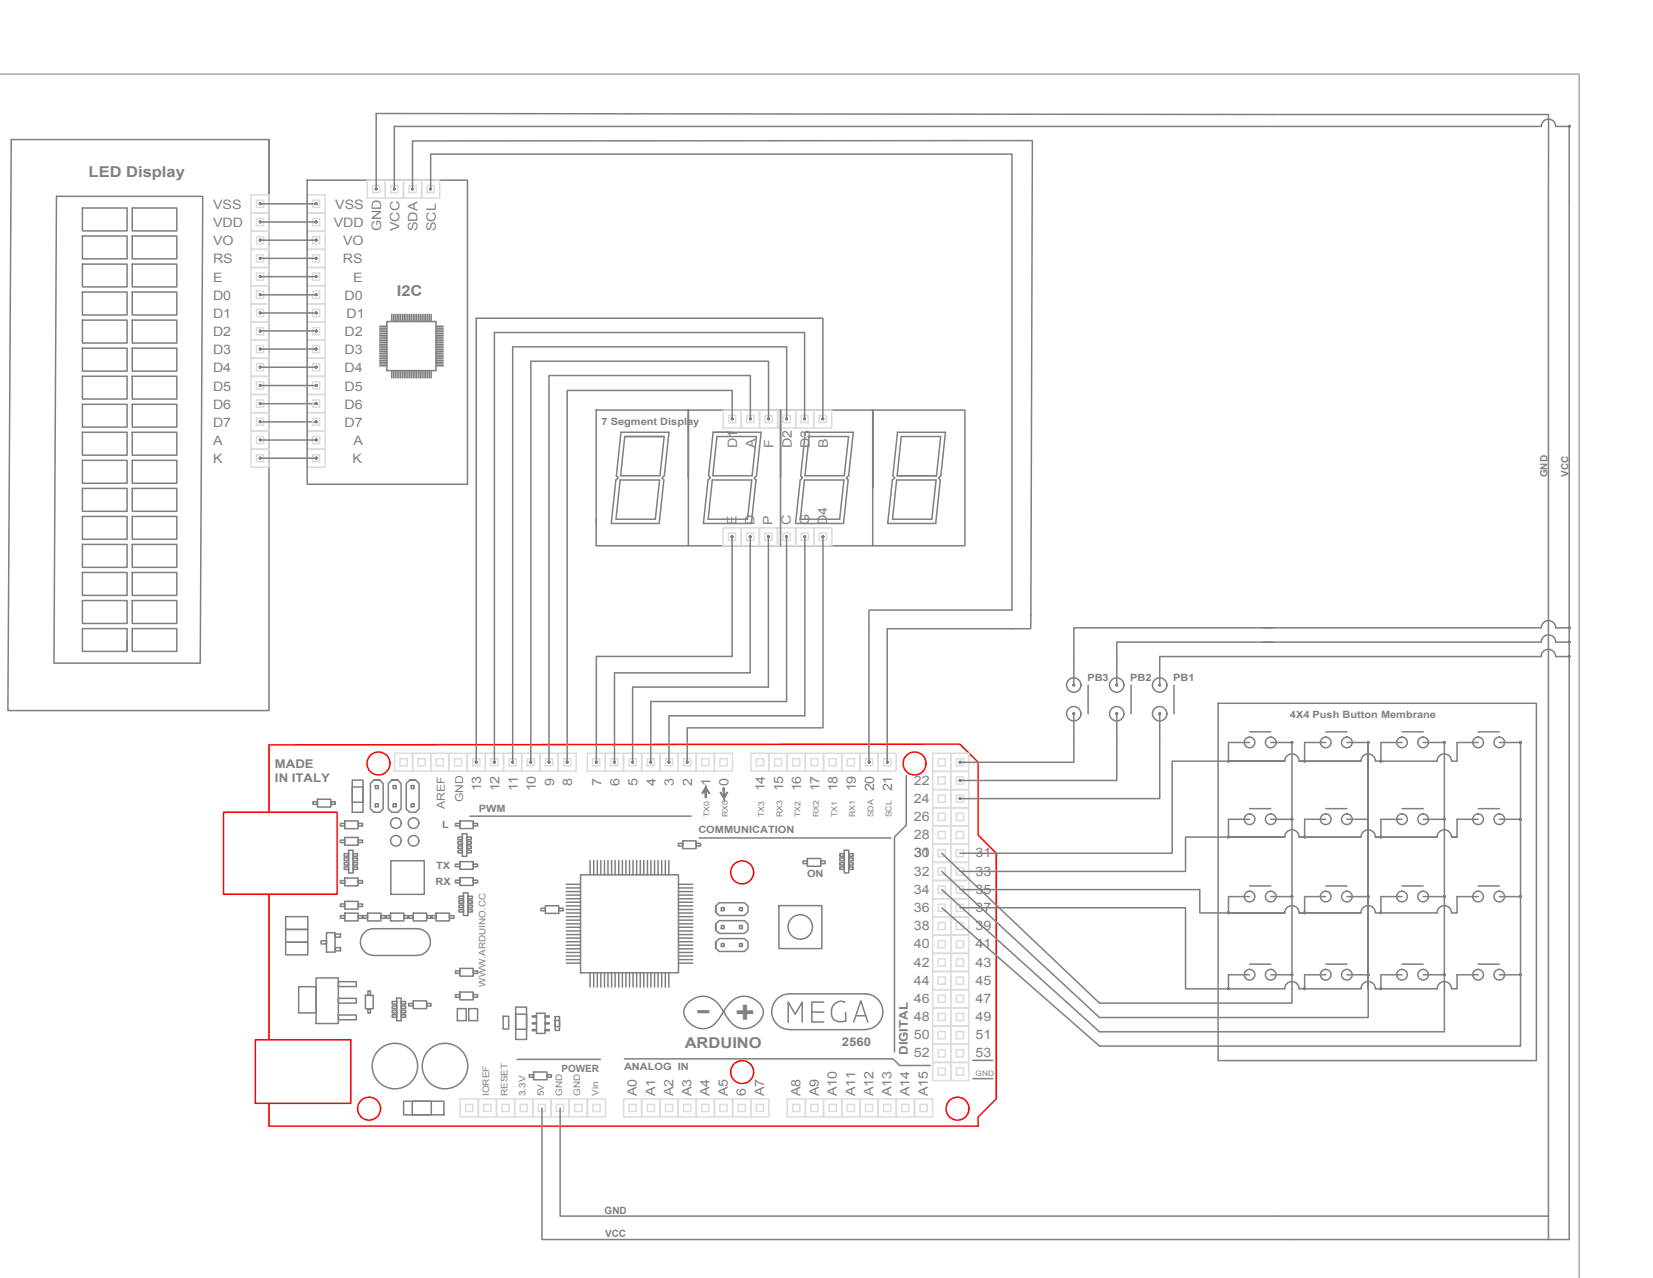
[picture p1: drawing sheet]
<svg xmlns="http://www.w3.org/2000/svg" width="279mm" height="216mm" viewBox="0 0 279 216" stroke-linecap="round" stroke-linejoin="round" font-family="sans-serif">
<defs><g id="words">
<text font-size="6.8" fill="#808080" x="117.6" y="172.7">-</text>
<text font-size="5.1" fill="#808080" x="124.3" y="172.7">+</text>
<g font-size="2.5" fill="#808080">
<text x="15" y="29.9">LED Display</text>
<text x="67.1" y="49.9">I2C</text>
<text x="115.7" y="177.1">ARDUINO</text>
</g>
<g font-size="2.2" fill="#808080">
<text x="36" y="35.3">VSS</text>
<text x="56.7" y="35.3">VSS</text>
<text x="36" y="38.4">VDD</text>
<text x="36" y="41.4">VO</text>
<text x="56.4" y="38.4">VDD</text>
<text x="58" y="41.4">VO</text>
<text x="64.4" y="39" transform="rotate(-90 64.4 39)">GND</text>
<text x="67.5" y="39" transform="rotate(-90 67.5 39)">VCC</text>
<text x="70.6" y="39" transform="rotate(-90 70.6 39)">SDA</text>
<text x="73.7" y="39" transform="rotate(-90 73.7 39)">SCL</text>
<text x="36" y="44.5">RS</text>
<text x="36" y="47.6">E</text>
<text x="58" y="44.5">RS</text>
<text x="59.7" y="47.6">E</text>
<text x="36" y="50.7">D0</text>
<text x="36" y="53.7">D1</text>
<text x="58.2" y="50.7">D0</text>
<text x="58.5" y="53.7">D1</text>
<text x="36" y="56.8">D2</text>
<text x="36" y="59.8">D3</text>
<text x="58.2" y="59.8">D3</text>
<text x="58.3" y="56.8">D2</text>
<text x="36" y="62.9">D4</text>
<text x="36" y="66">D5</text>
<text x="58.2" y="66">D5</text>
<text x="58.2" y="62.9">D4</text>
<text x="36" y="69">D6</text>
<text x="58.2" y="69">D6</text>
<text x="36" y="72.1">D7</text>
<text x="36" y="75.1">A</text>
<text x="58.2" y="72.1">D7</text>
<text x="59.8" y="75.1">A</text>
<text x="124.6" y="75.8" transform="rotate(-90 124.6 75.8)">D1</text>
<text x="127.7" y="75.8" transform="rotate(-90 127.7 75.8)">A</text>
<text x="130.7" y="75.8" transform="rotate(-90 130.7 75.8)">F</text>
<text x="133.8" y="75.8" transform="rotate(-90 133.8 75.8)">D2</text>
<text x="136.9" y="75.8" transform="rotate(-90 136.9 75.8)">D3</text>
<text x="139.9" y="75.8" transform="rotate(-90 139.9 75.8)">B</text>
<text x="36" y="78.3">K</text>
<text x="59.6" y="78.3">K</text>
<text x="124.5" y="88.7" transform="rotate(-90 124.5 88.7)">E</text>
<text x="127.5" y="88.7" transform="rotate(-90 127.5 88.7)">D</text>
<text x="130.6" y="88.7" transform="rotate(-90 130.6 88.7)">P</text>
<text x="133.7" y="88.7" transform="rotate(-90 133.7 88.7)">C</text>
<text x="136.8" y="88.7" transform="rotate(-90 136.8 88.7)">G</text>
<text x="139.8" y="88.7" transform="rotate(-90 139.8 88.7)">D4</text>
<text x="81.3" y="133.7" transform="rotate(-90 81.3 133.7)">13</text>
<text x="84.4" y="133.7" transform="rotate(-90 84.4 133.7)">12</text>
<text x="87.5" y="133.7" transform="rotate(-90 87.5 133.7)">11</text>
<text x="90.6" y="133.7" transform="rotate(-90 90.6 133.7)">10</text>
<text x="93.6" y="132.8" transform="rotate(-90 93.6 132.8)">9</text>
<text x="96.7" y="132.8" transform="rotate(-90 96.7 132.8)">8</text>
<text x="101.6" y="132.8" transform="rotate(-90 101.6 132.8)">7</text>
<text x="104.7" y="132.8" transform="rotate(-90 104.7 132.8)">6</text>
<text x="107.8" y="132.8" transform="rotate(-90 107.8 132.8)">5</text>
<text x="110.8" y="132.8" transform="rotate(-90 110.8 132.8)">4</text>
<text x="113.9" y="132.8" transform="rotate(-90 113.9 132.8)">3</text>
<text x="117" y="132.8" transform="rotate(-90 117 132.8)">2</text>
<text x="120.1" y="132.8" transform="rotate(-90 120.1 132.8)">1</text>
<text x="123.1" y="132.8" transform="rotate(-90 123.1 132.8)">0</text>
<text x="129.3" y="133.7" transform="rotate(-90 129.3 133.7)">14</text>
<text x="132.4" y="133.7" transform="rotate(-90 132.4 133.7)">15</text>
<text x="135.4" y="133.7" transform="rotate(-90 135.4 133.7)">16</text>
<text x="138.5" y="133.7" transform="rotate(-90 138.5 133.7)">17</text>
<text x="141.6" y="133.7" transform="rotate(-90 141.6 133.7)">18</text>
<text x="144.7" y="133.7" transform="rotate(-90 144.7 133.7)">19</text>
<text x="147.7" y="133.7" transform="rotate(-90 147.7 133.7)">20</text>
<text x="150.8" y="133.7" transform="rotate(-90 150.8 133.7)">21</text>
<text x="154.5" y="132.5">22</text>
<text x="154.5" y="135.6">24</text>
<text x="154.5" y="138.7">26</text>
<text x="154.5" y="141.8">28</text>
<text x="154.5" y="144.8">30</text>
<text x="154.5" y="147.9">32</text>
<text x="154.5" y="144.8">31</text>
<text x="164.9" y="144.8">31</text>
<text x="164.9" y="147.9">33</text>
<text x="154.5" y="151">34</text>
<text x="154.5" y="154.1">36</text>
<text x="164.9" y="151">35</text>
<text x="164.9" y="154.1">37</text>
<text x="154.5" y="157.1">38</text>
<text x="154.5" y="160.2">40</text>
<text x="164.9" y="157.1">39</text>
<text x="164.9" y="160.2">41</text>
<text x="154.5" y="163.3">42</text>
<text x="154.5" y="166.3">44</text>
<text x="164.9" y="163.3">43</text>
<text x="164.9" y="166.3">45</text>
<text x="154.5" y="169.4">46</text>
<text x="154.5" y="172.5">48</text>
<text x="164.9" y="169.4">47</text>
<text x="164.9" y="172.5">49</text>
<text x="154.5" y="175.6">50</text>
<text x="154.5" y="178.6">52</text>
<text x="164.9" y="175.6">51</text>
<text x="164.9" y="178.6">53</text>
<text x="107.7" y="185.2" transform="rotate(-90 107.7 185.2)">A0</text>
<text x="110.7" y="185.2" transform="rotate(-90 110.7 185.2)">A1</text>
<text x="113.8" y="185.2" transform="rotate(-90 113.8 185.2)">A2</text>
<text x="116.9" y="185.2" transform="rotate(-90 116.9 185.2)">A3</text>
<text x="120" y="185.2" transform="rotate(-90 120 185.2)">A4</text>
<text x="123" y="185.2" transform="rotate(-90 123 185.2)">A5</text>
<text x="126.1" y="185.2" transform="rotate(-90 126.1 185.2)">6</text>
<text x="129.2" y="185.2" transform="rotate(-90 129.2 185.2)">A7</text>
<text x="135.3" y="185.2" transform="rotate(-90 135.3 185.2)">A8</text>
<text x="138.4" y="185.2" transform="rotate(-90 138.4 185.2)">A9</text>
<text x="141.5" y="185.2" transform="rotate(-90 141.5 185.2)">A10</text>
<text x="144.5" y="185.2" transform="rotate(-90 144.5 185.2)">A11</text>
<text x="147.6" y="185.2" transform="rotate(-90 147.6 185.2)">A12</text>
<text x="150.7" y="185.2" transform="rotate(-90 150.7 185.2)">A13</text>
<text x="153.8" y="185.2" transform="rotate(-90 153.8 185.2)">A14</text>
<text x="156.8" y="185.2" transform="rotate(-90 156.8 185.2)">A15</text>
</g>
<g font-size="2" fill="#808080">
<text x="46.5" y="129.7">MADE</text>
<text x="46.5" y="132.1">IN ITALY</text>
<text x="142.3" y="176.7">2560</text>
<text x="153.5" y="178.2" transform="rotate(-90 153.5 178.2)">DIGITAL</text>
</g>
<g font-size="1.9" fill="#808080">
<text x="75.2" y="136.7" transform="rotate(-90 75.2 136.7)">AREF</text>
<text x="78.3" y="135.6" transform="rotate(-90 78.3 135.6)">GND</text>
</g>
<g font-size="1.7" fill="#808080">
<text x="101.7" y="71.7">7 Segment Display</text>
<text x="261.6" y="80.7" transform="rotate(-90 261.6 80.7)">GND</text>
<text x="265.1" y="80.6" transform="rotate(-90 265.1 80.6)">VCC</text>
<text x="183.8" y="115.1">PB3</text>
<text x="191.1" y="115.1">PB2</text>
<text x="198.3" y="115.1">PB1</text>
<text x="218" y="121.3">4X4 Push Button Membrane</text>
<text x="80.9" y="137.1">PWM</text>
<text x="74.7" y="139.8">L</text>
<text x="118" y="140.8">COMMUNICATION</text>
<text x="73.6" y="149.5">RX</text>
<text x="73.7" y="146.8">TX</text>
<text x="136.4" y="148.2">ON</text>
<text x="94.9" y="181.1">POWER</text>
<text x="105.5" y="180.8">ANALOG IN</text>
<text x="102.2" y="205.1">GND</text>
<text x="102.3" y="209">VCC</text>
</g>
<g font-size="1.5" fill="#808080">
<text x="82.1" y="166.7" transform="rotate(-90 82.1 166.7)">WWW.ARDUINO.CC</text>
<text x="82.7" y="185.2" transform="rotate(-90 82.7 185.2)">IOREF</text>
<text x="85.8" y="185.2" transform="rotate(-90 85.8 185.2)">RESET</text>
<text x="88.8" y="185.2" transform="rotate(-90 88.8 185.2)">3.3V</text>
<text x="91.9" y="185.2" transform="rotate(-90 91.9 185.2)">5V</text>
<text x="95" y="185.2" transform="rotate(-90 95 185.2)">GND</text>
<text x="98.1" y="185.2" transform="rotate(-90 98.1 185.2)">GND</text>
<text x="101.1" y="185.2" transform="rotate(-90 101.1 185.2)">Vin</text>
</g>
<g font-size="1.4" fill="#808080">
<text x="120" y="138.1" transform="rotate(-90 120 138.1)">TX0</text>
<text x="123" y="138.1" transform="rotate(-90 123 138.1)">RX0</text>
<text x="129.2" y="138.1" transform="rotate(-90 129.2 138.1)">TX3</text>
<text x="132.2" y="138.1" transform="rotate(-90 132.2 138.1)">RX3</text>
<text x="135.3" y="138.1" transform="rotate(-90 135.3 138.1)">TX2</text>
<text x="138.4" y="138.1" transform="rotate(-90 138.4 138.1)">RX2</text>
<text x="141.5" y="138.1" transform="rotate(-90 141.5 138.1)">TX1</text>
<text x="144.5" y="138.1" transform="rotate(-90 144.5 138.1)">RX1</text>
<text x="147.6" y="138.1" transform="rotate(-90 147.6 138.1)">SDA</text>
<text x="150.7" y="138.1" transform="rotate(-90 150.7 138.1)">SCL</text>
</g>
<text font-size="1.3" fill="#808080" x="164.9" y="181.7">GND</text>
</g></defs>
<!-- layer: 0 -->
<g fill="none" stroke="#f00" stroke-width=".25">
<path d="M37.8 137.2h19.2v13.9h-19.2zM45.5 137.2v-11.4l116.7-.1 3.1 3.1v12.3l3.1 3v41.5l-3.1 3.1v1.5h-119.8v-3.8M45.5 151.1v24.5M43.2 175.6h16.1v10.8h-16.1z"/>
<circle cx="64" cy="129" r="1.94"/>
<circle cx="154.6" cy="129" r="1.94"/>
<circle cx="125.4" cy="147.4" r="1.94"/>
<circle cx="62.4" cy="187.3" r="1.94"/>
<circle cx="125.4" cy="181.1" r="1.94"/>
<circle cx="161.9" cy="187.3" r="1.94"/>
</g>
<g fill="none" stroke="#dcdcdc" stroke-width=".25">
<path d="M42.4 32.9h3.1v3h-3.1zM42.4 36h3.1v3h-3.1zM42.4 39.1h3.1v3h-3.1zM43.3 33.8h1.3v1.2h-1.3zM43.3 36.9h1.3v1.2h-1.3zM43.3 40h1.3v1.2h-1.3zM51.9 32.9h3v3h-3zM51.9 36h3v3h-3zM51.9 39.1h3v3h-3zM52.8 33.8h1.2v1.2h-1.2zM52.8 36.9h1.2v1.2h-1.2zM52.8 40h1.2v1.2h-1.2z"/>
<path d="M62.1 30.4h3v3.1h-3zM63 31.3h1.2v1.3h-1.2zM65.2 30.4h3v3.1h-3zM66 31.3h1.3v1.3h-1.3zM68.2 30.4h3v3.1h-3zM69.1 31.3h1.2v1.3h-1.2zM71.3 30.4h3v3.1h-3zM72.2 31.3h1.2v1.3h-1.2zM42.4 42.1h3.1v3.1h-3.1zM42.4 45.2h3.1v3h-3.1zM42.4 48.3h3.1v3h-3.1zM42.4 51.4h3.1v3h-3.1z"/>
<path d="M42.4 54.4h3.1v3.1h-3.1zM42.4 57.5h3.1v3h-3.1zM43.3 43.1h1.3v1.2h-1.3zM43.3 46.1h1.3v1.2h-1.3zM43.3 49.2h1.3v1.2h-1.3zM43.3 52.3h1.3v1.2h-1.3zM43.3 55.4h1.3v1.2h-1.3zM43.3 58.4h1.3v1.2h-1.3zM51.9 42.1h3v3.1h-3zM51.9 45.2h3v3h-3zM51.9 48.3h3v3h-3zM51.9 51.4h3v3h-3z"/>
<path d="M51.9 54.4h3v3.1h-3zM51.9 57.5h3v3h-3zM52.8 43.1h1.2v1.2h-1.2zM52.8 46.1h1.2v1.2h-1.2zM52.8 49.2h1.2v1.2h-1.2zM52.8 52.3h1.2v1.2h-1.2zM52.8 55.4h1.2v1.2h-1.2zM52.8 58.4h1.2v1.2h-1.2zM42.4 60.5h3.1v3.1h-3.1zM42.4 63.6h3.1v3h-3.1zM42.4 66.7h3.1v3h-3.1zM42.4 69.7h3.1v3.1h-3.1z"/>
<path d="M42.4 72.8h3.1v3.1h-3.1zM42.4 75.9h3.1v3h-3.1zM43.3 61.4h1.3v1.3h-1.3zM43.3 64.5h1.3v1.2h-1.3zM43.3 67.6h1.3v1.2h-1.3zM43.3 70.7h1.3v1.2h-1.3zM43.3 73.7h1.3v1.3h-1.3zM43.3 76.8h1.3v1.2h-1.3zM51.9 60.5h3v3.1h-3zM51.9 63.6h3v3h-3zM51.9 66.7h3v3h-3zM51.9 69.7h3v3.1h-3z"/>
<path d="M51.9 72.8h3v3.1h-3zM51.9 75.9h3v3h-3zM52.8 61.4h1.2v1.3h-1.2zM52.8 64.5h1.2v1.2h-1.2zM52.8 67.6h1.2v1.2h-1.2zM52.8 70.7h1.2v1.2h-1.2zM52.8 73.7h1.2v1.3h-1.2zM52.8 76.8h1.2v1.2h-1.2zM122.2 69.3h3.1v3h-3.1zM123.1 70.2h1.3v1.2h-1.3zM125.3 69.3h3.1v3h-3.1zM126.2 70.2h1.2v1.2h-1.2z"/>
<path d="M128.4 69.3h3v3h-3zM129.3 70.2h1.2v1.2h-1.2zM131.5 69.3h3v3h-3zM132.4 70.2h1.2v1.2h-1.2zM134.5 69.3h3v3h-3zM135.4 70.2h1.2v1.2h-1.2zM137.6 69.3h3v3h-3zM138.5 70.2h1.2v1.2h-1.2zM122.2 89.2h3v3h-3zM123.1 90.1h1.2v1.2h-1.2zM125.3 89.2h3v3h-3zM126.2 90.1h1.2v1.2h-1.2z"/>
<path d="M128.4 89.2h3v3h-3zM129.3 90.1h1.2v1.2h-1.2zM131.4 89.2h3.1v3h-3.1zM132.4 90.1h1.2v1.2h-1.2zM134.5 89.2h3v3h-3zM135.4 90.1h1.2v1.2h-1.2zM137.6 89.2h3v3h-3zM138.5 90.1h1.2v1.2h-1.2zM66.7 127.3h3v3h-3zM67.6 128.2h1.2v1.2h-1.2zM69.8 127.3h3v3h-3zM70.7 128.2h1.2v1.2h-1.2z"/>
<path d="M72.8 127.3h3.1v3h-3.1zM73.7 128.2h1.3v1.2h-1.3zM75.9 127.3h3v3h-3zM76.8 128.2h1.2v1.2h-1.2zM79 127.3h3v3h-3zM79.9 128.2h1.2v1.2h-1.2zM82.1 127.3h3v3h-3zM83 128.2h1.2v1.2h-1.2zM85.1 127.3h3.1v3h-3.1zM86 128.2h1.2v1.2h-1.2zM88.2 127.3h3v3h-3zM89.1 128.2h1.2v1.2h-1.2z"/>
<path d="M91.3 127.3h3v3h-3zM92.2 128.2h1.2v1.2h-1.2zM94.4 127.3h3v3h-3zM95.3 128.2h1.2v1.2h-1.2zM99.3 127.3h3v3h-3zM100.2 128.2h1.2v1.2h-1.2zM102.3 127.3h3.1v3h-3.1zM103.3 128.2h1.2v1.2h-1.2zM105.4 127.3h3v3h-3zM106.3 128.2h1.2v1.2h-1.2zM108.5 127.3h3v3h-3zM109.4 128.2h1.2v1.2h-1.2z"/>
<path d="M111.6 127.3h3v3h-3zM112.5 128.2h1.2v1.2h-1.2zM114.6 127.3h3.1v3h-3.1zM115.5 128.2h1.3v1.2h-1.3zM117.7 127.3h3v3h-3zM118.6 128.2h1.2v1.2h-1.2zM120.8 127.3h3v3h-3zM121.7 128.2h1.2v1.2h-1.2zM126.9 127.3h3.1v3h-3.1zM127.8 128.2h1.3v1.2h-1.3zM130 127.3h3v3h-3zM130.9 128.2h1.2v1.2h-1.2z"/>
<path d="M133.1 127.3h3v3h-3zM134 128.2h1.2v1.2h-1.2zM136.1 127.3h3.1v3h-3.1zM137.1 128.2h1.2v1.2h-1.2zM139.2 127.3h3.1v3h-3.1zM140.1 128.2h1.3v1.2h-1.3zM142.3 127.3h3v3h-3zM143.2 128.2h1.2v1.2h-1.2zM145.4 127.3h3v3h-3zM146.3 128.2h1.2v1.2h-1.2zM148.4 127.3h3.1v3h-3.1zM149.4 128.2h1.2v1.2h-1.2z"/>
<path d="M157.7 127.3h3v3h-3zM157.7 130.3h3v3.1h-3zM157.7 133.4h3v3h-3zM157.7 136.5h3v3h-3zM157.7 139.6h3v3h-3zM158.6 128.2h1.2v1.2h-1.2zM158.6 131.2h1.2v1.3h-1.2zM158.6 134.3h1.2v1.2h-1.2zM158.6 137.4h1.2v1.2h-1.2zM160.7 127.3h3.1v3h-3.1zM160.7 130.3h3.1v3.1h-3.1zM160.7 133.4h3.1v3h-3.1z"/>
<path d="M160.7 136.5h3.1v3h-3.1zM160.7 139.6h3.1v3h-3.1zM161.6 128.2h1.3v1.2h-1.3zM161.6 131.2h1.3v1.3h-1.3zM161.6 134.3h1.3v1.2h-1.3zM161.6 137.4h1.3v1.2h-1.3zM157.7 142.6h3v3h-3zM157.7 145.7h3v3h-3zM157.7 148.8h3v3h-3zM157.7 151.8h3v3.1h-3zM157.7 154.9h3v3h-3zM157.7 158h3v3h-3z"/>
<path d="M158.6 140.5h1.2v1.2h-1.2zM158.6 143.5h1.2v1.2h-1.2zM158.6 146.6h1.2v1.2h-1.2zM158.6 149.7h1.2v1.2h-1.2zM158.6 152.8h1.2v1.2h-1.2zM158.6 155.8h1.2v1.2h-1.2zM158.6 158.9h1.2v1.2h-1.2zM160.7 142.6h3.1v3h-3.1zM160.7 145.7h3.1v3h-3.1zM160.7 148.8h3.1v3h-3.1zM160.7 151.8h3.1v3.1h-3.1zM160.7 154.9h3.1v3h-3.1z"/>
<path d="M160.7 158h3.1v3h-3.1zM161.6 140.5h1.3v1.2h-1.3zM161.6 143.5h1.3v1.2h-1.3zM161.6 146.6h1.3v1.2h-1.3zM161.6 149.7h1.3v1.2h-1.3zM161.6 152.8h1.3v1.2h-1.3zM161.6 155.8h1.3v1.2h-1.3zM161.6 158.9h1.3v1.2h-1.3zM157.7 161.1h3v3h-3zM157.7 164.1h3v3.1h-3zM157.7 167.2h3v3h-3zM157.7 170.3h3v3h-3z"/>
<path d="M157.7 173.4h3v3h-3zM157.7 176.4h3v3.1h-3zM157.7 179.5h3v3h-3zM158.6 162h1.2v1.2h-1.2zM158.6 165.1h1.2v1.2h-1.2zM158.6 168.1h1.2v1.2h-1.2zM158.6 171.2h1.2v1.2h-1.2zM158.6 174.3h1.2v1.2h-1.2zM158.6 177.3h1.2v1.3h-1.2zM160.7 161.1h3.1v3h-3.1zM160.7 164.1h3.1v3.1h-3.1zM160.7 167.2h3.1v3h-3.1z"/>
<path d="M160.7 170.3h3.1v3h-3.1zM160.7 173.4h3.1v3h-3.1zM160.7 176.4h3.1v3.1h-3.1zM160.7 179.5h3.1v3h-3.1zM161.6 162h1.3v1.2h-1.3zM161.6 165.1h1.3v1.2h-1.3zM161.6 168.1h1.3v1.2h-1.3zM161.6 171.2h1.3v1.2h-1.3zM161.6 174.3h1.3v1.2h-1.3zM161.6 177.3h1.3v1.3h-1.3zM77.8 185.7h3v3h-3zM78.7 186.6h1.2v1.2h-1.2z"/>
<path d="M80.9 185.7h3v3h-3zM81.8 186.6h1.2v1.2h-1.2zM83.9 185.7h3.1v3h-3.1zM84.9 186.6h1.2v1.2h-1.2zM87 185.7h3v3h-3zM87.9 186.6h1.2v1.2h-1.2zM90.1 185.7h3v3h-3zM91 186.6h1.2v1.2h-1.2zM93.2 185.7h3v3h-3zM94.1 186.6h1.2v1.2h-1.2zM96.2 185.7h3.1v3h-3.1zM97.1 186.6h1.3v1.2h-1.3z"/>
<path d="M99.3 185.7h3v3h-3zM100.2 186.6h1.2v1.2h-1.2zM105.4 185.7h3v3h-3zM106.3 186.6h1.2v1.2h-1.2zM108.5 185.7h3v3h-3zM109.4 186.6h1.2v1.2h-1.2zM111.6 185.7h3v3h-3zM112.5 186.6h1.2v1.2h-1.2zM114.6 185.7h3.1v3h-3.1zM115.5 186.6h1.3v1.2h-1.3zM117.7 185.7h3v3h-3zM118.6 186.6h1.2v1.2h-1.2z"/>
<path d="M120.8 185.7h3v3h-3zM121.7 186.6h1.2v1.2h-1.2zM123.9 185.7h3v3h-3zM124.8 186.6h1.2v1.2h-1.2zM126.9 185.7h3.1v3h-3.1zM127.8 186.6h1.3v1.2h-1.3zM133.1 185.7h3v3h-3zM134 186.6h1.2v1.2h-1.2zM136.1 185.7h3.1v3h-3.1zM137.1 186.6h1.2v1.2h-1.2zM139.2 185.7h3.1v3h-3.1zM140.1 186.6h1.3v1.2h-1.3z"/>
<path d="M142.3 185.7h3v3h-3zM143.2 186.6h1.2v1.2h-1.2zM145.4 185.7h3v3h-3zM146.3 186.6h1.2v1.2h-1.2zM148.4 185.7h3.1v3h-3.1zM149.4 186.6h1.2v1.2h-1.2zM151.5 185.7h3v3h-3zM152.4 186.6h1.2v1.2h-1.2zM154.6 185.7h3v3h-3zM155.5 186.6h1.2v1.2h-1.2zM158.6 180.4h1.2v1.2h-1.2zM161.6 180.4h1.3v1.2h-1.3z"/>
</g>
<g fill="none" stroke="#808080" stroke-width=".25">
<path d="M1.9 23.6h43.6v96.4h-44.2zM9.5 33.2h24.8l-.5 78.8h-24.7zM13.9 35.1h7.6v3.9h-7.6zM13.9 39.9h7.6v3.8h-7.6zM22.4 35.1h7.5v3.9h-7.5zM22.4 39.9h7.5v3.8h-7.5zM43.9 37.5h9.5M43.9 34.4h9.5M44 34.4h.1M44 37.5h.1M45.5 23.6v9.3M51.9 30.4h27.1v51.4h-27.1z"/>
<path d="M53.4 34.4h.1M53.4 37.5h.1M63.6 31.9h.1M63.6 31.9v-12.7l198.1 .1v190.1M66.7 31.9h.1M69.7 31.9v-8.1l104.8-.1-.3 82.5h-24.2v22.6M69.7 31.9h.1M72.8 31.9v-5.9h98.2v77.1h-24.1v25.7M72.8 31.9h.1M260.5 21.3a1.22 1.22 0 0 1 1.2-1.2 1.22 1.22 0 0 1 1.3 1.2l2.2 .1M260.5 21.4h-193.8v10.5M265.2 21.4v188h-173.6v-22.2"/>
<path d="M265.3 21.4h.1M13.9 44.6h7.6v3.9h-7.6zM13.9 49.3h7.6v3.9h-7.6zM13.9 54.1h7.6v3.9h-7.6zM13.9 58.8h7.6v3.9h-7.6zM22.4 44.6h7.5v3.9h-7.5zM22.4 49.3h7.5v3.9h-7.5zM22.4 54.1h7.5v3.9h-7.5zM22.4 58.8h7.5v3.9h-7.5zM43.9 59h9.5M43.9 55.9h9.5M43.9 52.9h9.5"/>
<path d="M43.9 49.8h9.5M43.9 46.7h9.5M43.9 43.6h9.5M43.9 40.6h9.5M44 40.6h.1M44 43.6h.1M44 46.7h.1M44 49.8h.1M44 59h.1M44 55.9h.1M44 52.9h.1M53.4 40.6h.1"/>
<path d="M53.4 43.6h.1M53.4 46.7h.1M53.4 49.8h.1M53.4 59h.1M53.5 52.9h.1M53.5 55.9h.1M64.2 58.5h1.2M64.2 58.8h1.2M64.2 59.1h1.2M64.2 59.4h1.2M64.2 59.7h1.2M64.2 60h1.2"/>
<path d="M64.2 55.1h1.2M64.2 55.4h1.2M64.2 55.7h1.2M64.2 56h1.2M64.2 56.3h1.2M64.2 56.6h1.2M64.2 56.9h1.2M64.2 57.3h1.2M64.2 57.6h1.2M64.2 57.8h1.2M64.2 58.2h1.2M65.4 54.3h8.3v8.3h-8.3z"/>
<path d="M66.2 53.1v1.2M66.5 53.1v1.2M66.8 53.1v1.2M67.1 53.1v1.2M67.4 53.1v1.2M67.7 53.1v1.2M68 53.1v1.2M68.3 53.1v1.2M68.6 53.1v1.2M68.9 53.1v1.2M69.2 53.1v1.2M69.5 53.1v1.2"/>
<path d="M69.9 53.1v1.2M70.1 53.1v1.2M70.4 53.1v1.2M70.8 53.1v1.2M71.1 53.1v1.2M71.4 53.1v1.2M71.7 53.1v1.2M72 53.1v1.2M72.3 53.1v1.2M72.6 53.1v1.2M72.9 53.1v1.2M73.7 58.5h1.2"/>
<path d="M73.7 58.8h1.2M73.7 59.1h1.2M73.7 59.4h1.2M73.7 59.7h1.2M73.7 60h1.2M73.7 55.1h1.2M73.7 55.4h1.2M73.7 55.7h1.2M73.7 56h1.2M73.7 56.3h1.2M73.7 56.6h1.2M73.7 56.9h1.2"/>
<path d="M73.7 57.3h1.2M73.7 57.6h1.2M73.7 57.8h1.2M73.7 58.2h1.2M13.9 63.6h7.6v3.8h-7.6zM13.9 68.3h7.6v3.9h-7.6zM13.9 73h7.6v3.9h-7.6zM13.9 77.8h7.6v3.8h-7.6zM22.4 63.6h7.5v3.8h-7.5zM22.4 68.3h7.5v3.9h-7.5zM22.4 73h7.5v3.9h-7.5zM22.4 77.8h7.5v3.8h-7.5z"/>
<path d="M43.9 71.3h9.5M43.9 68.2h9.5M43.9 77.4h9.5M43.9 74.3h9.5M43.9 65.1h9.5M43.9 62h9.5M44 62h.1M44 68.2h.1M44 65.1h.1M44 71.3h.1M44 74.3h.1M44 77.4h.1"/>
<path d="M53.4 62h.1M53.4 71.3h.1M53.5 65.1h.1M53.5 68.2h.1M53.5 74.3h.1M53.5 77.4h.1M64.2 60.3h1.2M64.2 60.6h1.2M64.2 60.9h1.2M64.2 61.2h1.2M64.2 61.5h1.2M64.2 61.8h1.2"/>
<path d="M66.2 62.6v1.2M66.5 62.6v1.2M66.8 62.6v1.2M67.1 62.6v1.2M67.4 62.6v1.2M67.7 62.6v1.2M68 62.6v1.2M68.3 62.6v1.2M68.6 62.6v1.2M68.9 62.6v1.2M69.2 62.6v1.2M69.5 62.6v1.2"/>
<path d="M69.9 62.6v1.2M70.1 62.6v1.2M70.4 62.6v1.2M70.8 62.6v1.2M71.1 62.6v1.2M71.4 62.6v1.2M71.7 62.6v1.2M72 62.6v1.2M72.3 62.6v1.2M72.6 62.6v1.2M72.9 62.6v1.2M73.7 60.3h1.2"/>
<path d="M73.7 60.6h1.2M73.7 60.9h1.2M73.7 61.2h1.2M73.7 61.5h1.2M73.7 61.8h1.2M100.8 69.3h62.3v22.9h-62.3zM105 73h8.1l-.8 7.4-.4 .3 .3 .4-.8 7.3h-8.1l.8-7.3 .4-.4-.3-.3zM105.6 73.7h6.7l-.8 6.7h-6.6zM120.5 73h8.2l-.8 7.4-.4 .3 .3 .4-.8 7.3h-8.1l.8-7.3 .4-.4-.3-.3zM121.2 73.7h6.6l-.7 6.7h-6.6zM123.8 70.8v-4.8h-27.9v62.8M123.8 70.8h.1"/>
<path d="M126.8 70.8v-7.4h-34v65.4M126.8 70.8h.1M129.9 70.8v-9.8h-40.2v67.8M129.9 70.8h.1M133 70.8v-12.2h-46.3v70.2M133 70.8h.1M136 70.8v-14.6h-52.4v72.6M136 70.8h.1M136.1 73h8.1l-.8 7.4-.4 .3 .4 .4-.8 7.3h-8.1l.8-7.3 .4-.4-.4-.3zM136.8 73.7h6.6l-.7 6.7h-6.6zM139.1 70.8v-17h-58.6v75M139.1 70.8h.1"/>
<path d="M151.7 73h8.1l-.8 7.4-.4 .3 .3 .4-.7 7.3h-8.1l.7-7.3 .4-.4-.3-.3zM152.3 73.7h6.7l-.7 6.7h-6.7zM13.9 82.5h7.6v3.9h-7.6zM13.9 87.2h7.6v3.9h-7.6zM13.9 92h7.6v3.8h-7.6zM13.9 96.7h7.6v3.9h-7.6zM22.4 82.5h7.5v3.9h-7.5zM22.4 87.2h7.5v3.9h-7.5zM22.4 92h7.5v3.8h-7.5zM22.4 96.7h7.5v3.9h-7.5zM100.8 87.7v.7M104.8 81.1h6.7l-.7 6.6h-6.7z"/>
<path d="M116.4 80.7v-11.4v22.9M120.4 81.1h6.7l-.8 6.6h-6.6zM123.7 90.7h.1M123.7 90.7v20.2h-22.9v17.9M126.8 90.7h.1M126.8 90.7v23h-22.9v15.1M129.9 90.7h.1M129.9 90.7v25.4h-23v12.7M131.9 80.7v-11.4v22.9M132.9 90.7h.1M132.9 90.7v27.8h-22.9v10.3M136 81.1h6.6l-.7 6.6h-6.6z"/>
<path d="M136 90.7v30.2h-22.9v7.9M136 90.7h.1M139.1 90.7v32.3h-22.9v5.8M139.1 90.7h.1M147.5 82.4v-13.1v22.9M151.6 81.1h6.6l-.7 6.6h-6.6zM13.9 101.5h7.6v3.8h-7.6zM13.9 106.2h7.6v3.8h-7.6zM21.5 108.1v1.9M22.4 101.5h7.5v3.8h-7.5zM22.4 106.2h7.5v3.8h-7.5zM171 106.2v.1"/>
<path d="M181.5 115.7h.1M183.9 115.7v4.9M188.8 115.7h.1M191.2 115.7v4.9M196 115.7h.1M198.4 115.7v4.9M205.9 118.8h53.8v60.4h-53.8zM213.4 108.5h47.1M213.4 106.1h47.1M215.2 108.5h-26.4v7.2M215.2 106.1h-33.7v9.6M260.5 106.1a1.22 1.22 0 0 1 1.2-1.3 1.22 1.22 0 0 1 1.3 1.3h2.2"/>
<path d="M260.5 108.5a1.22 1.22 0 0 1 1.2-1.2 1.22 1.22 0 0 1 1.3 1.2h2.2M265.2 110.9h-2.3a1.22 1.22 0 0 0-1.2-1.2 1.22 1.22 0 0 0-1.2 1.2h-64.5v4.8M265.2 110.9h.1M265.2 108.5h.1M265.2 106.1h.1M52.9 135.4h.8v.5h-.8zM53.7 135h2.2v1.3h-2.2zM55.9 135.4h.8v.5h-.8zM57.5 139.1h.8v.5h-.8zM58.3 138.7h2.2v1.3h-2.2zM59.5 131.8h1.9v5.4h-1.9zM59.5 132.9h1.9v2.6h-1.9z"/>
<path d="M60.5 139.1h.8v.5h-.8zM63.2 131.8h1zM63.2 131.8l-.6 .6v4.3l.6 .5h1l.6-.5v-4.3l-.6-.6M63.4 132.7h.5v.5h-.5zM63.4 135.8h.5v.5h-.5zM66.2 131.8h1zM66.2 131.8l-.6 .6v4.3l.6 .5h1l.6-.5v-4.3l-.6-.6M66.5 132.7h.5v.5h-.5zM66.5 135.8h.5v.5h-.5zM69.3 131.8h1zM69.3 131.8l-.6 .6v4.3l.6 .5h1l.5-.5v-4.3l-.5-.6M69.5 132.7h.5v.5h-.5z"/>
<path d="M69.5 135.8h.5v.5h-.5zM77 139.1h.7v.4h-.7zM77.7 138.7h2.3v1.3h-2.3zM79.4 137.9h37.4M80 139.1h.7v.4h-.7zM80.5 128.8h.1M83.6 128.8h.1M86.7 128.8h.1M89.7 128.8h.1M92.8 128.8h.1M95.9 128.8h.1M100.8 128.8h.1"/>
<path d="M103.9 128.8h.1M106.9 128.8h.1M110 128.8h.1M113.1 128.8h.1M116.2 128.8h.1M146.9 128.8h.1M150 128.8h.1M153.2 131v8.4l-2 2v36.3M162.3 128.8h.1M162.3 131.8h.1M162.3 134.9h.1M181.5 120.6v8.2h-19.3"/>
<path d="M181.5 120.6h.1M188.8 120.6v11.2h-26.6M188.8 120.6h.1M196 120.6v14.3h-33.8M196 120.6h.1M207.6 128.6h-9.5v15.5h-35.9M207.6 128.6h.1M211.2 125.4h-3.6v3.2M211.2 123.6h3.6M211.2 138.4h-3.6v3M211.2 136.6h3.6M214.8 125.4h3.6"/>
<path d="M214.8 138.4h3.6M217.1 128.6a1.22 1.22 0 0 1 1.3-1.2 1.22 1.22 0 0 1 1.2 1.2h10.4a1.22 1.22 0 0 1 1.3-1.2 1.22 1.22 0 0 1 1.2 1.2h10.4M217.2 128.6h-9.6h9.6M218.4 125.4v44.1h-32.6l-26.6-25.4M218.4 138.4h.1M218.4 125.4h.1M220.5 128.6h.1M224.1 125.4h-3.6v3.2M224.1 123.6h3.6M224.1 138.4h-3.6v3M224.1 136.6h3.6M227.7 125.4h3.6"/>
<path d="M227.7 138.4h3.6M231.3 128.6v38.4v-41.6v41.6v-12.8M231.3 125.4h.1M233.4 128.6h.1M237 125.4h-3.6v3.2M237 123.6h3.6M237 138.4h-3.6v3M237 136.6h3.6M240.6 125.4h3.5M240.6 138.4h3.5M244.1 125.4v48.9h-58.3l-26.6-24M244.1 125.4h.1"/>
<path d="M244.1 138.4h.1M249.9 125.4h-3.6v3.2h-1a1.22 1.22 0 0 0-1.2-1.2 1.22 1.22 0 0 0-1.2 1.2M249.9 123.6h3.5M249.9 138.4h-3.6v3M249.9 136.6h3.5M253.4 125.4h3.6M253.4 138.4h3.6M257 125.4v51.3h-71.2l-26.6-23.3M257 125.4h.1M257 138.4h.1M48.3 154.9h3.7v2.1h-3.7zM48.3 157h3.7v2.2h-3.7z"/>
<path d="M48.3 159.2h3.7v2.1h-3.7zM54.3 158.9h.9v.6h-.9zM55.2 157.6h1.4v3.2h-1.4zM56.6 157.8h1v.5h-1zM57.5 154.7h.8v.4h-.8zM57.5 152.7h.8v.4h-.8zM57.5 148.8h.8v.4h-.8zM57.5 141.9h.8v.4h-.8zM58.2 144.9h.7v.5h-.7zM58.2 145.7h.7v.4h-.7zM58.2 146.5h.7v.4h-.7zM58.2 144.2h.7v.5h-.7z"/>
<path d="M58.3 154.3h2.2v1.3h-2.2zM58.3 152.3h2.2v1.3h-2.2zM58.3 148.3h2.2v1.3h-2.2zM58.3 141.5h2.2v1.3h-2.2zM58.9 143.6h.8v3.9h-.8zM59.7 144.9h.7v.5h-.7zM59.7 145.7h.7v.4h-.7zM59.7 146.5h.7v.4h-.7zM59.7 144.2h.7v.5h-.7zM60.5 154.7h.8v.4h-.8zM60.5 152.7h.8v.4h-.8zM60.5 148.8h.8v.4h-.8z"/>
<path d="M60.5 141.9h.8v.4h-.8zM61.4 154.7h.7v.4h-.7zM62.1 154.3h2.3v1.3h-2.3zM64.4 154.7h.8v.4h-.8zM65.3 154.7h.7v.4h-.7zM66 154.3h2.3v1.3h-2.3zM66.1 145.4h5.6v5.7h-5.6zM68.3 154.7h.7v.4h-.7zM69.1 154.7h.8v.4h-.8zM69.9 154.3h2.2v1.3h-2.2zM70.5 156.9a2.25 2.25 0 0 1 2.2 2.2 2.25 2.25 0 0 1-2.2 2.3M70.5 156.9h-7.3a2.25 2.25 0 0 0-2.3 2.2 2.25 2.25 0 0 0 2.3 2.3"/>
<path d="M72.1 154.7h.8v.4h-.8zM73 154.7h.7v.4h-.7zM73.7 154.3h2.3v1.3h-2.3zM76 154.7h.7v.4h-.7zM77 148.7h.7v.4h-.7zM77 146h.7v.4h-.7zM77.4 142.2h.7v.4h-.7zM77.4 142.9h.7v.4h-.7zM77.4 143.7h.7v.4h-.7zM77.4 141.4h.7v.5h-.7zM77.6 152.1h.7v.5h-.7zM77.6 152.9h.7v.4h-.7z"/>
<path d="M77.6 153.6h.7v.5h-.7zM77.6 151.4h.7v.4h-.7zM77.7 148.3h2.3v1.3h-2.3zM77.7 145.6h2.3v1.3h-2.3zM78.1 140.8h.8v3.9h-.8zM78.3 150.8h.8v3.9h-.8zM78.9 142.2h.8v.4h-.8zM78.9 142.9h.8v.4h-.8zM78.9 143.7h.8v.4h-.8zM78.9 141.4h.8v.5h-.8zM79.1 152.1h.7v.5h-.7zM79.1 152.9h.7v.4h-.7z"/>
<path d="M79.1 153.6h.7v.5h-.7zM79.1 151.4h.7v.4h-.7zM80 148.7h.7v.4h-.7zM80 146h.7v.4h-.7zM91.4 153.4h.8v.5h-.8zM92.2 153h2.2v1.3h-2.2zM94.4 153.4h.8v.5h-.8zM95.7 156.1h2.4M95.7 156.7h2.4M95.7 157.3h2.4M95.7 157.9h2.4M95.7 158.5h2.4"/>
<path d="M95.7 159.1h2.4M95.7 159.7h2.4M95.7 149.4h2.4M95.7 150h2.4M95.7 150.6h2.4M95.7 151.2h2.4M95.7 151.8h2.4M95.7 152.4h2.4M95.7 153h2.4M95.7 153.6h2.4M95.7 154.2h2.4M95.7 154.9h2.4"/>
<path d="M95.7 155.4h2.4M98.1 147.8h16.6v16.5h-16.6zM99.7 145.4v2.4M100.4 145.4v2.4M101 145.4v2.4M101.6 145.4v2.4M102.2 145.4v2.4M102.8 145.4v2.4M103.4 145.4v2.4M104 145.4v2.4M104.6 145.4v2.4M105.2 145.4v2.4"/>
<path d="M105.8 145.4v2.4M106.4 145.4v2.4M107 145.4v2.4M107.6 145.4v2.4M108.2 145.4v2.4M108.8 145.4v2.4M109.4 145.4v2.4M110 145.4v2.4M110.6 145.4v2.4M111.2 145.4v2.4M111.8 145.4v2.4M112.5 145.4v2.4"/>
<path d="M113.1 145.4v2.4M114.7 142.5h.7v.4h-.7zM114.7 156.1h2.4M114.7 156.7h2.4M114.7 157.3h2.4M114.7 157.9h2.4M114.7 158.5h2.4M114.7 159.1h2.4M114.7 159.7h2.4M114.7 149.4h2.4M114.7 150h2.4M114.7 150.6h2.4"/>
<path d="M114.7 151.2h2.4M114.7 151.8h2.4M114.7 152.4h2.4M114.7 153h2.4M114.7 153.6h2.4M114.7 154.2h2.4M114.7 154.9h2.4M114.7 155.4h2.4M115.4 142h2.3v1.4h-2.3zM117.7 142.5h.7v.4h-.7zM118.2 141.6h32.4M121 153.1v1z"/>
<path d="M121 153.1l.6-.6h4.2l.6 .6v1l-.6 .6h-4.2l-.6-.6M121 156.1v1zM121 156.1l.6-.6h4.2l.6 .6v1l-.6 .6h-4.2l-.6-.6M121 159.2v.9zM121 159.2l.6-.6h4.2l.6 .6v.9l-.6 .6h-4.2l-.6-.6M121.9 153.3h.5v.5h-.5zM121.9 156.4h.5v.5h-.5zM121.9 159.4h.5v.5h-.5zM125 153.3h.5v.5h-.5zM125 156.4h.5v.5h-.5zM125 159.4h.5v.5h-.5zM131.7 153h7.2v7.3h-7.2z"/>
<path d="M135.7 145.5h.8v.4h-.8zM136.5 145h2.2v1.3h-2.2zM138.7 145.5h.8v.4h-.8zM141.9 144.9h.8v.5h-.8zM141.9 145.7h.8v.4h-.8zM141.9 146.5h.8v.4h-.8zM141.9 144.2h.8v.5h-.8zM142.7 143.6h.8v3.9h-.8zM143.5 144.9h.7v.5h-.7zM143.5 145.7h.7v.4h-.7zM143.5 146.5h.7v.4h-.7zM143.5 144.2h.7v.5h-.7z"/>
<path d="M159.2 147.2l26.6 24.7h45.5v-4.9M162.2 150.3h40.6v3.9h4.8M162.2 153.4h38.2v13.6h7.2M207.6 141.4h-7.2v5.8h-38.2M207.6 154.2h.1M207.6 141.4h.1M211.2 151.5h-3.6v2.7M211.2 149.7h3.6M214.8 151.5h3.6M217.1 141.4a1.22 1.22 0 0 1 1.3-1.2 1.22 1.22 0 0 1 1.2 1.2M217.1 154.2a1.22 1.22 0 0 1 1.3-1.2 1.22 1.22 0 0 1 1.2 1.2M217.2 141.4h-9.6h9.6"/>
<path d="M217.2 154.2h-9.6h9.6M218.4 151.5h.1M219.6 154.2h10.4M219.6 141.4h10.4M220.5 141.4h.1M220.5 154.2h.1M224.1 151.5h-3.6v2.7M224.1 149.7h3.6M227.7 151.5h3.6M230 141.4a1.22 1.22 0 0 1 1.3-1.2 1.22 1.22 0 0 1 1.2 1.2M230 154.2a1.22 1.22 0 0 1 1.3-1.2 1.22 1.22 0 0 1 1.2 1.2M231.3 151.5h.1"/>
<path d="M232.5 154.2h10.4M232.5 141.4h10.4M233.4 141.4h.1M233.4 154.2h.1M237 151.5h-3.6v2.7M237 149.7h3.6M240.6 151.5h3.5M242.9 141.4a1.22 1.22 0 0 1 1.2-1.2 1.22 1.22 0 0 1 1.2 1.2M242.9 154.2a1.22 1.22 0 0 1 1.2-1.2 1.22 1.22 0 0 1 1.2 1.2M244.1 151.5h.1M245.3 141.4h1h-1M249.9 151.5h-3.6v2.7h-1"/>
<path d="M249.9 149.7h3.5M253.4 151.5h3.6M257 151.5h.1M50.5 166.7h2.9v4.4h-2.9zM53.4 165.2h3.8v7.7h-3.8zM56.6 160.1h1v.5h-1zM57.2 165.8h3v.9h-3zM57.2 171.5h3v.8h-3zM57.2 168.7h3v.8h-3zM61.8 168.1h1.3v2.3h-1.3zM62.2 170.4h.4v.8h-.4zM62.2 167.4h.4v.7h-.4z"/>
<path d="M63.2 161.4h7.3M66.3 169.9h.8v.5h-.8zM66.3 170.7h.8v.4h-.8zM66.3 171.4h.8v.5h-.8zM66.3 169.2h.8v.4h-.8zM67.1 168.6h.7v3.8h-.7zM67.8 169.9h.8v.5h-.8zM67.8 170.7h.8v.4h-.8zM67.8 171.4h.8v.5h-.8zM67.8 169.2h.8v.4h-.8zM69.1 169.5h.8v.4h-.8zM69.9 169.1h2.2v1.3h-2.2z"/>
<path d="M72.1 169.5h.8v.4h-.8zM77 164h.7v.4h-.7zM77 168h.7v.5h-.7zM77.3 170.4h1.5v2h-1.5zM77.7 163.6h2.3v1.3h-2.3zM77.7 167.6h2.3v1.3h-2.3zM79.2 170.4h1.5v2h-1.5zM80 164h.7v.4h-.7zM80 168h.7v.5h-.7zM85 171.7h1v2.1h-1zM87.2 170.1h1.8v5.5h-1.8zM87.2 171.3h1.8v2.6h-1.8z"/>
<path d="M87.4 179h14.1M90 172.8h.7v.2h-.7zM90 171.6h.7v.2h-.7zM90 173.9h.7v.2h-.7zM90.7 171.2h1.4v3.4h-1.4zM92.1 172.8h.7v.2h-.7zM92.1 171.6h.7v.2h-.7zM92.1 173.9h.7v.2h-.7zM93.8 171.7h.8v2.4h-.8zM93.8 172.4h.8v1h-.8zM95.7 160.3h2.4M95.7 160.9h2.4"/>
<path d="M95.7 161.5h2.4M95.7 162.1h2.4M95.7 162.7h2.4M99.7 164.3v2.5M100.4 164.3v2.5M101 164.3v2.5M101.6 164.3v2.5M102.2 164.3v2.5M102.8 164.3v2.5M103.4 164.3v2.5M104 164.3v2.5M104.6 164.3v2.5"/>
<path d="M105.2 164.3v2.5M105.5 178.9h45.4l1.2 1.1h5.1M105.8 164.3v2.5M106.4 164.3v2.5M107 164.3v2.5M107.6 164.3v2.5M108.2 164.3v2.5M108.8 164.3v2.5M109.4 164.3v2.5M110 164.3v2.5M110.6 164.3v2.5M111.2 164.3v2.5"/>
<path d="M111.8 164.3v2.5M112.5 164.3v2.5M113.1 164.3v2.5M114.7 160.3h2.4M114.7 160.9h2.4M114.7 161.5h2.4M114.7 162.1h2.4M114.7 162.7h2.4M116.2 169.5a3.4 3.4 0 0 1 5.6 .7l.5 .7 .3-.5a3.5 3.5 0 0 1 4.3-1.9 2.62 2.62 0 0 1 2 3.1 3.2 3.2 0 0 1-2.9 2.2 3.2 3.2 0 0 1-3.1-1.9l-.6-1-.3 .5a3.9 3.9 0 0 1-2.8 2.4 3.3 3.3 0 0 1-3.6-3l.1-.5zM133.5 167.9a3 3 0 0 0-3 3 3 3 0 0 0 3 3M133.5 167.9h12.7a3 3 0 0 1 3 3 3 3 0 0 1-3 3h-12.7M135.6 172.7v-3.4l-1.2 2-1.2-2v3.4"/>
<path d="M137.2 171h2M139.2 169.3h-2v3.4h2M142.8 169.3a1.75 1.75 0 0 0-2.2 .9 1.75 1.75 0 0 0 .8 2.3l.6 .1 .9-.1v-1.5M144.3 172.7l1.2-3.6 1.2 3.6M144.7 171.6h1.6M164.4 179.1h3.4M207.6 167h9.5a1.22 1.22 0 0 1 1.3-1.2 1.22 1.22 0 0 1 1.2 1.2h10.4a1.22 1.22 0 0 1 1.3-1.2 1.22 1.22 0 0 1 1.2 1.2h10.4M207.6 167h.1M211.2 164.7h-3.6v2.3M211.2 162.9h3.6M214.8 164.7h3.6M218.4 164.7h.1"/>
<path d="M220.5 167h.1M224.1 164.7h-3.6v2.3M224.1 162.9h3.6M227.7 164.7h3.6M231.3 164.7h.1M233.4 167h.1M237 164.7h-3.6v2.3M237 162.9h3.6M240.6 164.7h3.5M244.1 164.7h.1M249.9 164.7h-3.6v2.3h-1a1.22 1.22 0 0 0-1.2-1.2 1.22 1.22 0 0 0-1.2 1.2M249.9 162.9h3.5"/>
<path d="M253.4 164.7h3.6M257 164.7h.1M68.2 186h6.8v2.3h-6.8zM69.7 186h3.2v2.3h-3.2zM89.5 181.5h.7v.5h-.7zM90.2 181.1h2.3v1.3h-2.3zM92.5 181.5h.7v.5h-.7zM94.7 187.2v18.2h167M164.4 182.2h3.4"/>
<circle cx="44" cy="37.5" r=".12"/>
<circle cx="44" cy="34.4" r=".12"/>
<circle cx="44" cy="37.5" r=".03"/>
<circle cx="44" cy="34.4" r=".03"/>
<circle cx="44" cy="34.4" r=".05"/>
<circle cx="44" cy="37.5" r=".05"/>
<circle cx="53.4" cy="37.5" r=".12"/>
<circle cx="53.4" cy="34.4" r=".12"/>
<circle cx="53.4" cy="34.4" r=".03"/>
<circle cx="53.4" cy="37.5" r=".03"/>
<circle cx="53.4" cy="37.5" r=".05"/>
<circle cx="53.4" cy="34.4" r=".05"/>
<circle cx="63.6" cy="31.9" r=".12"/>
<circle cx="63.6" cy="31.9" r=".03"/>
<circle cx="63.6" cy="31.9" r=".05"/>
<circle cx="66.6" cy="31.9" r=".12"/>
<circle cx="66.6" cy="31.9" r=".07"/>
<circle cx="66.6" cy="31.9" r=".03"/>
<circle cx="69.7" cy="31.9" r=".12"/>
<circle cx="69.7" cy="31.9" r=".03"/>
<circle cx="69.7" cy="31.9" r=".05"/>
<circle cx="72.8" cy="31.9" r=".12"/>
<circle cx="72.8" cy="31.9" r=".03"/>
<circle cx="72.8" cy="31.9" r=".05"/>
<circle cx="265.3" cy="21.3" r=".12"/>
<circle cx="265.3" cy="21.3" r=".07"/>
<circle cx="265.3" cy="21.3" r=".03"/>
<circle cx="44" cy="59" r=".12"/>
<circle cx="44" cy="46.7" r=".12"/>
<circle cx="44" cy="43.6" r=".12"/>
<circle cx="44" cy="49.8" r=".12"/>
<circle cx="44" cy="40.6" r=".12"/>
<circle cx="44" cy="52.9" r=".12"/>
<circle cx="44" cy="55.9" r=".12"/>
<circle cx="44" cy="52.9" r=".03"/>
<circle cx="44" cy="49.8" r=".03"/>
<circle cx="44" cy="55.9" r=".03"/>
<circle cx="44" cy="40.6" r=".03"/>
<circle cx="44" cy="43.6" r=".03"/>
<circle cx="44" cy="59" r=".03"/>
<circle cx="44" cy="46.7" r=".03"/>
<circle cx="44" cy="59" r=".05"/>
<circle cx="44" cy="49.8" r=".05"/>
<circle cx="44" cy="46.7" r=".05"/>
<circle cx="44" cy="55.9" r=".05"/>
<circle cx="44" cy="52.9" r=".05"/>
<circle cx="44" cy="40.6" r=".05"/>
<circle cx="44" cy="43.6" r=".05"/>
<circle cx="53.4" cy="59" r=".12"/>
<circle cx="53.4" cy="46.7" r=".12"/>
<circle cx="53.4" cy="40.6" r=".12"/>
<circle cx="53.4" cy="49.8" r=".12"/>
<circle cx="53.4" cy="43.6" r=".12"/>
<circle cx="53.4" cy="49.8" r=".03"/>
<circle cx="53.4" cy="43.6" r=".03"/>
<circle cx="53.4" cy="46.7" r=".03"/>
<circle cx="53.4" cy="40.6" r=".03"/>
<circle cx="53.4" cy="59" r=".03"/>
<circle cx="53.4" cy="40.6" r=".05"/>
<circle cx="53.4" cy="59" r=".05"/>
<circle cx="53.4" cy="43.6" r=".05"/>
<circle cx="53.4" cy="46.7" r=".05"/>
<circle cx="53.4" cy="49.8" r=".05"/>
<circle cx="53.5" cy="55.9" r=".12"/>
<circle cx="53.5" cy="52.9" r=".12"/>
<circle cx="53.5" cy="55.9" r=".07"/>
<circle cx="53.5" cy="52.9" r=".07"/>
<circle cx="53.5" cy="52.9" r=".03"/>
<circle cx="53.5" cy="55.9" r=".03"/>
<circle cx="44" cy="71.3" r=".12"/>
<circle cx="44" cy="77.4" r=".12"/>
<circle cx="44" cy="62" r=".12"/>
<circle cx="44" cy="65.1" r=".12"/>
<circle cx="44" cy="74.3" r=".12"/>
<circle cx="44" cy="68.2" r=".12"/>
<circle cx="44" cy="68.2" r=".03"/>
<circle cx="44" cy="74.3" r=".03"/>
<circle cx="44" cy="62" r=".03"/>
<circle cx="44" cy="65.1" r=".03"/>
<circle cx="44" cy="71.3" r=".03"/>
<circle cx="44" cy="77.4" r=".03"/>
<circle cx="44" cy="65.1" r=".05"/>
<circle cx="44" cy="71.3" r=".05"/>
<circle cx="44" cy="62" r=".05"/>
<circle cx="44" cy="68.2" r=".05"/>
<circle cx="44" cy="74.3" r=".05"/>
<circle cx="44" cy="77.4" r=".05"/>
<circle cx="53.4" cy="62" r=".12"/>
<circle cx="53.4" cy="71.3" r=".12"/>
<circle cx="53.4" cy="62" r=".03"/>
<circle cx="53.4" cy="71.3" r=".03"/>
<circle cx="53.4" cy="62" r=".05"/>
<circle cx="53.4" cy="71.3" r=".05"/>
<circle cx="53.5" cy="65.1" r=".12"/>
<circle cx="53.5" cy="68.2" r=".12"/>
<circle cx="53.5" cy="74.3" r=".12"/>
<circle cx="53.5" cy="77.4" r=".12"/>
<circle cx="53.5" cy="74.3" r=".07"/>
<circle cx="53.5" cy="77.4" r=".07"/>
<circle cx="53.5" cy="65.1" r=".07"/>
<circle cx="53.5" cy="68.2" r=".07"/>
<circle cx="53.5" cy="74.3" r=".03"/>
<circle cx="53.5" cy="65.1" r=".03"/>
<circle cx="53.5" cy="68.2" r=".03"/>
<circle cx="53.5" cy="77.4" r=".03"/>
<circle cx="123.8" cy="70.8" r=".12"/>
<circle cx="123.8" cy="70.8" r=".03"/>
<circle cx="123.8" cy="70.8" r=".05"/>
<circle cx="126.8" cy="70.8" r=".12"/>
<circle cx="126.8" cy="70.8" r=".07"/>
<circle cx="126.8" cy="70.8" r=".03"/>
<circle cx="129.9" cy="70.8" r=".12"/>
<circle cx="129.9" cy="70.8" r=".07"/>
<circle cx="129.9" cy="70.8" r=".03"/>
<circle cx="133" cy="70.8" r=".12"/>
<circle cx="133" cy="70.8" r=".03"/>
<circle cx="133" cy="70.8" r=".05"/>
<circle cx="136" cy="70.8" r=".12"/>
<circle cx="136" cy="70.8" r=".07"/>
<circle cx="136" cy="70.8" r=".03"/>
<circle cx="139.1" cy="70.8" r=".12"/>
<circle cx="139.1" cy="70.8" r=".07"/>
<circle cx="139.1" cy="70.8" r=".03"/>
<circle cx="123.7" cy="90.7" r=".12"/>
<circle cx="123.7" cy="90.7" r=".07"/>
<circle cx="123.7" cy="90.7" r=".03"/>
<circle cx="126.8" cy="90.7" r=".12"/>
<circle cx="126.8" cy="90.7" r=".03"/>
<circle cx="126.8" cy="90.7" r=".05"/>
<circle cx="129.9" cy="90.7" r=".12"/>
<circle cx="129.9" cy="90.7" r=".03"/>
<circle cx="129.9" cy="90.7" r=".05"/>
<circle cx="132.9" cy="90.7" r=".12"/>
<circle cx="132.9" cy="90.7" r=".07"/>
<circle cx="132.9" cy="90.7" r=".03"/>
<circle cx="136" cy="90.7" r=".12"/>
<circle cx="136" cy="90.7" r=".07"/>
<circle cx="136" cy="90.7" r=".03"/>
<circle cx="139.1" cy="90.7" r=".12"/>
<circle cx="139.1" cy="90.7" r=".03"/>
<circle cx="139.1" cy="90.7" r=".05"/>
<circle cx="181.5" cy="115.7" r="1.22"/>
<circle cx="181.5" cy="115.7" r=".12"/>
<circle cx="181.5" cy="115.7" r=".07"/>
<circle cx="181.5" cy="115.7" r=".03"/>
<circle cx="188.8" cy="115.7" r="1.22"/>
<circle cx="188.8" cy="115.7" r=".12"/>
<circle cx="188.8" cy="115.7" r=".07"/>
<circle cx="188.8" cy="115.7" r=".03"/>
<circle cx="196" cy="115.7" r="1.22"/>
<circle cx="196" cy="115.7" r=".12"/>
<circle cx="196" cy="115.7" r=".03"/>
<circle cx="196" cy="115.7" r=".05"/>
<circle cx="265.2" cy="110.9" r=".12"/>
<circle cx="265.2" cy="108.5" r=".12"/>
<circle cx="265.2" cy="106.1" r=".12"/>
<circle cx="265.2" cy="110.9" r=".03"/>
<circle cx="265.2" cy="106.1" r=".03"/>
<circle cx="265.2" cy="108.5" r=".03"/>
<circle cx="265.2" cy="110.9" r=".05"/>
<circle cx="265.2" cy="108.5" r=".05"/>
<circle cx="265.2" cy="106.1" r=".05"/>
<circle cx="66.9" cy="139.1" r=".9"/>
<circle cx="69.9" cy="139.1" r=".9"/>
<circle cx="80.5" cy="128.8" r=".12"/>
<circle cx="80.5" cy="128.8" r=".03"/>
<circle cx="80.5" cy="128.8" r=".05"/>
<circle cx="83.6" cy="128.8" r=".12"/>
<circle cx="83.6" cy="128.8" r=".03"/>
<circle cx="83.6" cy="128.8" r=".05"/>
<circle cx="86.6" cy="128.8" r=".12"/>
<circle cx="86.6" cy="128.8" r=".03"/>
<circle cx="86.6" cy="128.8" r=".05"/>
<circle cx="89.7" cy="128.8" r=".12"/>
<circle cx="89.7" cy="128.8" r=".07"/>
<circle cx="89.7" cy="128.8" r=".03"/>
<circle cx="92.8" cy="128.8" r=".12"/>
<circle cx="92.8" cy="128.8" r=".03"/>
<circle cx="92.8" cy="128.8" r=".05"/>
<circle cx="95.9" cy="128.8" r=".12"/>
<circle cx="95.9" cy="128.8" r=".03"/>
<circle cx="95.9" cy="128.8" r=".05"/>
<circle cx="100.8" cy="128.8" r=".12"/>
<circle cx="100.8" cy="128.8" r=".07"/>
<circle cx="100.8" cy="128.8" r=".03"/>
<circle cx="103.9" cy="128.8" r=".12"/>
<circle cx="103.9" cy="128.8" r=".03"/>
<circle cx="103.9" cy="128.8" r=".05"/>
<circle cx="106.9" cy="128.8" r=".12"/>
<circle cx="106.9" cy="128.8" r=".03"/>
<circle cx="106.9" cy="128.8" r=".05"/>
<circle cx="110" cy="128.8" r=".12"/>
<circle cx="110" cy="128.8" r=".07"/>
<circle cx="110" cy="128.8" r=".03"/>
<circle cx="113.1" cy="128.8" r=".12"/>
<circle cx="113.1" cy="128.8" r=".03"/>
<circle cx="113.1" cy="128.8" r=".05"/>
<circle cx="116.2" cy="128.8" r=".12"/>
<circle cx="116.2" cy="128.8" r=".03"/>
<circle cx="116.2" cy="128.8" r=".05"/>
<circle cx="146.9" cy="128.8" r=".12"/>
<circle cx="146.9" cy="128.8" r=".03"/>
<circle cx="146.9" cy="128.8" r=".05"/>
<circle cx="150" cy="128.8" r=".12"/>
<circle cx="150" cy="128.8" r=".07"/>
<circle cx="150" cy="128.8" r=".03"/>
<circle cx="162.3" cy="131.8" r=".12"/>
<circle cx="162.3" cy="128.8" r=".12"/>
<circle cx="162.3" cy="134.9" r=".12"/>
<circle cx="162.3" cy="131.8" r=".07"/>
<circle cx="162.3" cy="134.9" r=".07"/>
<circle cx="162.3" cy="128.8" r=".07"/>
<circle cx="162.3" cy="128.8" r=".03"/>
<circle cx="162.3" cy="131.8" r=".03"/>
<circle cx="162.3" cy="134.9" r=".03"/>
<circle cx="181.5" cy="120.6" r="1.22"/>
<circle cx="181.5" cy="120.6" r=".12"/>
<circle cx="181.5" cy="120.6" r=".07"/>
<circle cx="181.5" cy="120.6" r=".03"/>
<circle cx="188.8" cy="120.6" r="1.22"/>
<circle cx="188.8" cy="120.6" r=".12"/>
<circle cx="188.8" cy="120.6" r=".07"/>
<circle cx="188.8" cy="120.6" r=".03"/>
<circle cx="196" cy="120.6" r="1.22"/>
<circle cx="196" cy="120.6" r=".12"/>
<circle cx="196" cy="120.6" r=".03"/>
<circle cx="196" cy="120.6" r=".05"/>
<circle cx="207.6" cy="128.6" r=".12"/>
<circle cx="207.6" cy="128.6" r=".03"/>
<circle cx="207.6" cy="128.6" r=".05"/>
<circle cx="211.2" cy="138.4" r=".9"/>
<circle cx="211.2" cy="125.4" r=".9"/>
<circle cx="214.8" cy="125.4" r=".9"/>
<circle cx="214.8" cy="138.4" r=".9"/>
<circle cx="218.4" cy="125.4" r=".12"/>
<circle cx="218.4" cy="138.4" r=".12"/>
<circle cx="218.4" cy="138.4" r=".03"/>
<circle cx="218.4" cy="125.4" r=".03"/>
<circle cx="218.4" cy="138.4" r=".05"/>
<circle cx="218.4" cy="125.4" r=".05"/>
<circle cx="220.5" cy="128.6" r=".12"/>
<circle cx="220.5" cy="128.6" r=".07"/>
<circle cx="220.5" cy="128.6" r=".03"/>
<circle cx="224.1" cy="125.4" r=".9"/>
<circle cx="224.1" cy="138.4" r=".9"/>
<circle cx="227.7" cy="125.4" r=".9"/>
<circle cx="227.7" cy="138.4" r=".9"/>
<circle cx="231.3" cy="125.4" r=".12"/>
<circle cx="231.3" cy="125.4" r=".03"/>
<circle cx="231.3" cy="125.4" r=".05"/>
<circle cx="233.4" cy="128.6" r=".12"/>
<circle cx="233.4" cy="128.6" r=".03"/>
<circle cx="233.4" cy="128.6" r=".05"/>
<circle cx="237" cy="138.4" r=".9"/>
<circle cx="237" cy="125.4" r=".9"/>
<circle cx="240.5" cy="138.4" r=".9"/>
<circle cx="240.5" cy="125.4" r=".9"/>
<circle cx="244.1" cy="125.4" r=".12"/>
<circle cx="244.1" cy="138.4" r=".12"/>
<circle cx="244.1" cy="125.4" r=".07"/>
<circle cx="244.1" cy="138.4" r=".07"/>
<circle cx="244.1" cy="125.4" r=".03"/>
<circle cx="244.1" cy="138.4" r=".03"/>
<circle cx="249.8" cy="125.4" r=".9"/>
<circle cx="249.8" cy="138.4" r=".9"/>
<circle cx="253.4" cy="138.4" r=".9"/>
<circle cx="253.4" cy="125.4" r=".9"/>
<circle cx="257" cy="138.4" r=".12"/>
<circle cx="257" cy="125.4" r=".12"/>
<circle cx="257" cy="138.4" r=".07"/>
<circle cx="257" cy="125.4" r=".07"/>
<circle cx="257" cy="125.4" r=".03"/>
<circle cx="257" cy="138.4" r=".03"/>
<circle cx="66.9" cy="142" r=".9"/>
<circle cx="69.9" cy="142" r=".9"/>
<circle cx="135.3" cy="156.6" r="2.06"/>
<circle cx="207.6" cy="154.2" r=".12"/>
<circle cx="207.6" cy="141.4" r=".12"/>
<circle cx="207.6" cy="154.2" r=".03"/>
<circle cx="207.6" cy="141.4" r=".03"/>
<circle cx="207.6" cy="141.4" r=".05"/>
<circle cx="207.6" cy="154.2" r=".05"/>
<circle cx="211.2" cy="151.5" r=".9"/>
<circle cx="214.8" cy="151.5" r=".9"/>
<circle cx="218.4" cy="151.5" r=".12"/>
<circle cx="218.4" cy="151.5" r=".03"/>
<circle cx="218.4" cy="151.5" r=".05"/>
<circle cx="220.5" cy="141.4" r=".12"/>
<circle cx="220.5" cy="154.2" r=".12"/>
<circle cx="220.5" cy="141.4" r=".07"/>
<circle cx="220.5" cy="154.2" r=".07"/>
<circle cx="220.5" cy="154.2" r=".03"/>
<circle cx="220.5" cy="141.4" r=".03"/>
<circle cx="224.1" cy="151.5" r=".9"/>
<circle cx="227.7" cy="151.5" r=".9"/>
<circle cx="231.3" cy="151.5" r=".12"/>
<circle cx="231.3" cy="151.5" r=".03"/>
<circle cx="231.3" cy="151.5" r=".05"/>
<circle cx="233.4" cy="154.2" r=".12"/>
<circle cx="233.4" cy="141.4" r=".12"/>
<circle cx="233.4" cy="141.4" r=".03"/>
<circle cx="233.4" cy="154.2" r=".03"/>
<circle cx="233.4" cy="154.2" r=".05"/>
<circle cx="233.4" cy="141.4" r=".05"/>
<circle cx="237" cy="151.5" r=".9"/>
<circle cx="240.5" cy="151.5" r=".9"/>
<circle cx="244.1" cy="151.5" r=".12"/>
<circle cx="244.1" cy="151.5" r=".07"/>
<circle cx="244.1" cy="151.5" r=".03"/>
<circle cx="249.8" cy="151.5" r=".9"/>
<circle cx="253.4" cy="151.5" r=".9"/>
<circle cx="257" cy="151.5" r=".12"/>
<circle cx="257" cy="151.5" r=".07"/>
<circle cx="257" cy="151.5" r=".03"/>
<circle cx="207.6" cy="167" r=".12"/>
<circle cx="207.6" cy="167" r=".03"/>
<circle cx="207.6" cy="167" r=".05"/>
<circle cx="211.2" cy="164.7" r=".9"/>
<circle cx="214.8" cy="164.7" r=".9"/>
<circle cx="218.4" cy="164.7" r=".12"/>
<circle cx="218.4" cy="164.7" r=".03"/>
<circle cx="218.4" cy="164.7" r=".05"/>
<circle cx="220.5" cy="167" r=".12"/>
<circle cx="220.5" cy="167" r=".07"/>
<circle cx="220.5" cy="167" r=".03"/>
<circle cx="224.1" cy="164.7" r=".9"/>
<circle cx="227.7" cy="164.7" r=".9"/>
<circle cx="231.3" cy="164.7" r=".12"/>
<circle cx="231.3" cy="164.7" r=".03"/>
<circle cx="231.3" cy="164.7" r=".05"/>
<circle cx="233.4" cy="167" r=".12"/>
<circle cx="233.4" cy="167" r=".03"/>
<circle cx="233.4" cy="167" r=".05"/>
<circle cx="237" cy="164.7" r=".9"/>
<circle cx="240.5" cy="164.7" r=".9"/>
<circle cx="244.1" cy="164.7" r=".12"/>
<circle cx="244.1" cy="164.7" r=".07"/>
<circle cx="244.1" cy="164.7" r=".03"/>
<circle cx="249.8" cy="164.7" r=".9"/>
<circle cx="253.4" cy="164.7" r=".9"/>
<circle cx="257" cy="164.7" r=".12"/>
<circle cx="257" cy="164.7" r=".07"/>
<circle cx="257" cy="164.7" r=".03"/>
<circle cx="66.7" cy="180.1" r="3.8"/>
<circle cx="75.2" cy="180.1" r="3.8"/>
</g>
<g fill="#808080" stroke="#808080" stroke-width=".17">
<path d="M122.4 133.1l.1 1.4v-1.4zM122.4 133.1l.1 1.4-.1 .5zM122.9 133.8l-.4 .7-.1 .5zM122.9 133.8l.1 .1-.6 1.1z"/>
<path d="M122.2 133.1l.2 1.9v-1.9zM122.2 133.1l.2 1.9-.2-.5zM121.7 133.9l.7 1.1-.2-.5zM121.7 133.9l.1-.1 .4 .7z"/>
<path d="M119.3 132.9v1.8h.1zM119.3 132.9l.1 1.8zM119.3 132.9l.1 .5 .5 .6zM119.4 133.4l.5 .6-.1 .1z"/>
<path d="M119.2 133.4v1.3h.1zM119.3 132.9v1.8l-.1-1.3zM119.3 132.9l-.6 1.2zM119.3 132.9l-.6 1.2-.1-.1z"/>
</g>
<path d="M0 12.5h266.9v203.4" fill="none" stroke="#808080" stroke-width=".17"/>
<use href="#words"/>
</svg>
